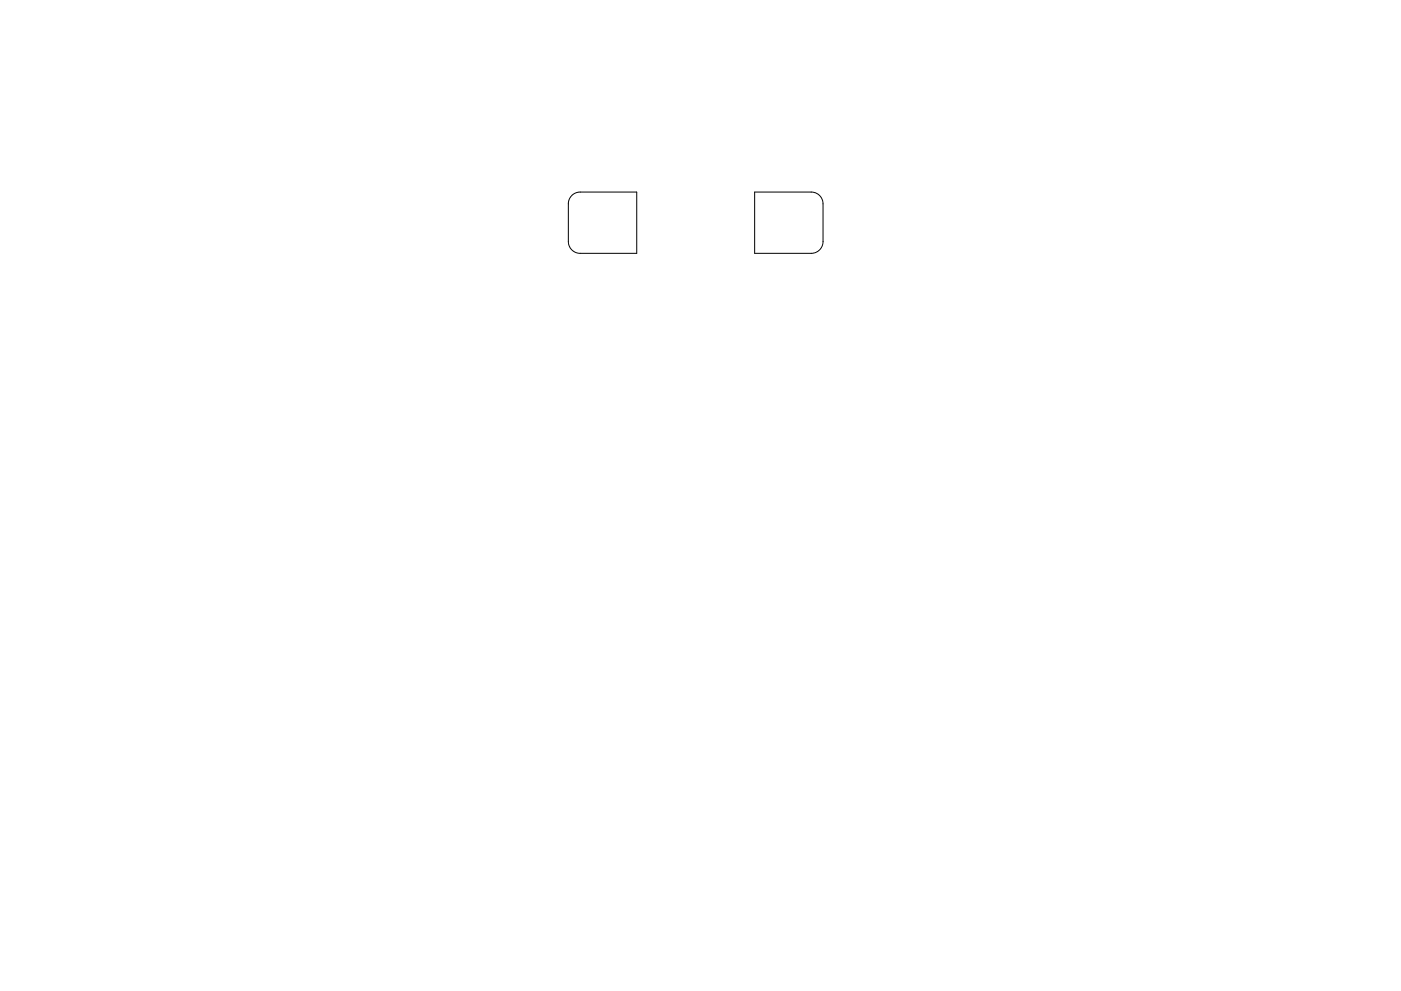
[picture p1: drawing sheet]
<svg xmlns="http://www.w3.org/2000/svg" width="297mm" height="210mm" viewBox="0 0 297 210" stroke-linecap="round" stroke-linejoin="round" font-family="sans-serif">
<path d="M121.2 41.5l.7-.5 .9-.2 12.2-.1v13h-12a2.5 2.5 0 0 1-2.5-2.5v-8.2l.2-.8zM160 40.7h12a2.5 2.5 0 0 1 2.5 2.5v8a2.5 2.5 0 0 1-2.5 2.5h-12z" fill="none" stroke="#000" stroke-width=".21"/>
</svg>
